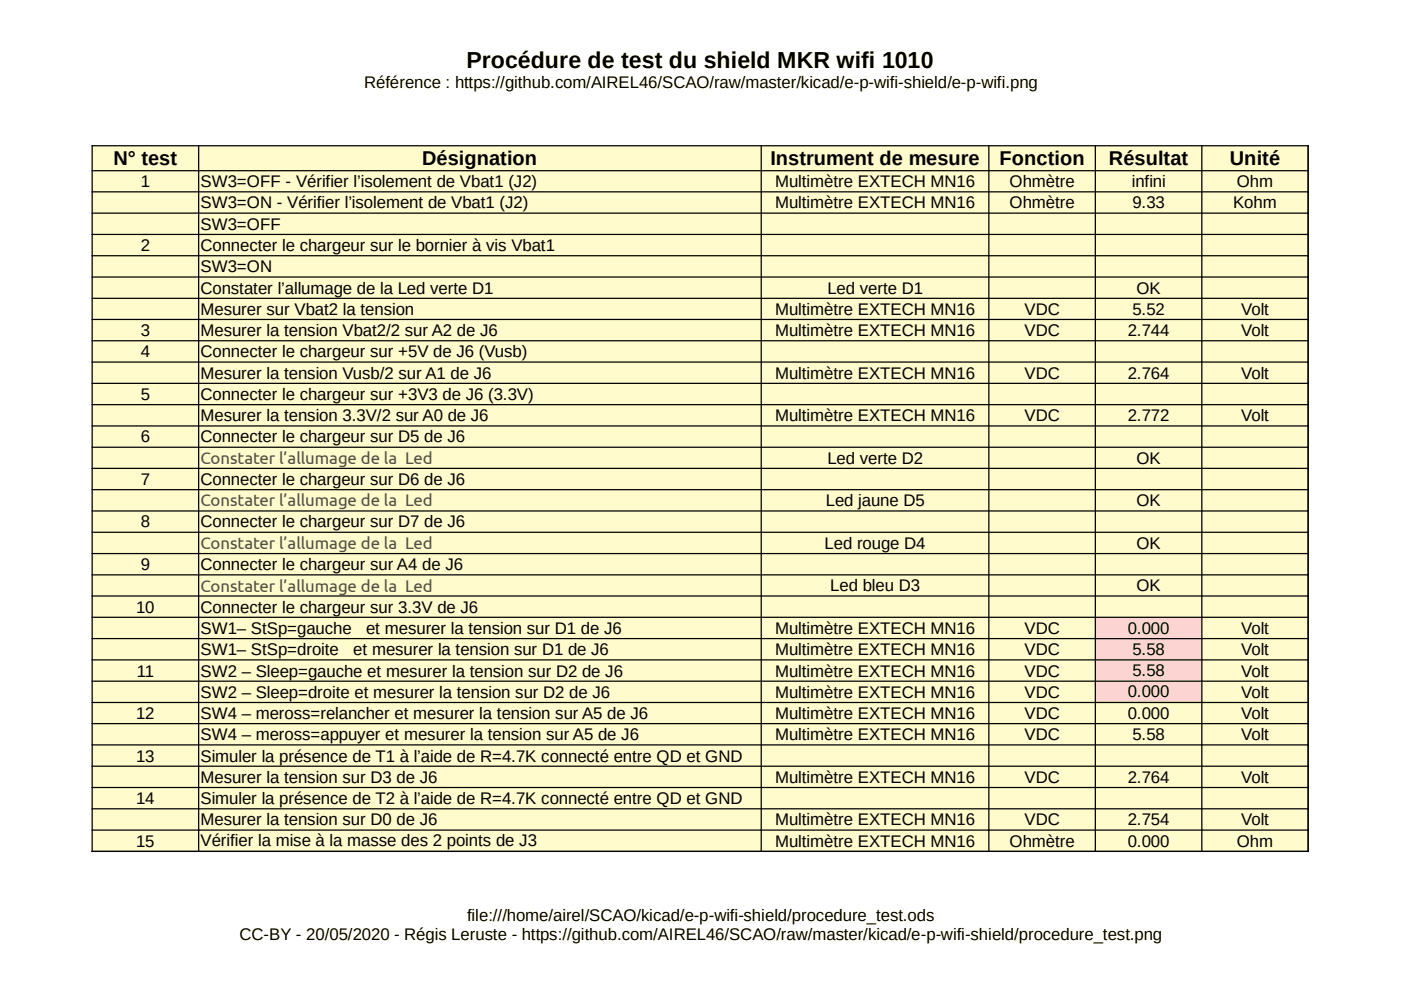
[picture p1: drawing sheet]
<svg xmlns="http://www.w3.org/2000/svg" width="297mm" height="210mm" viewBox="0 0 297 210" stroke-linecap="round" stroke-linejoin="round" font-family="sans-serif">
<defs><g id="words">
<text font-size="4.9" x="98.9" y="14.5">Procédure de test du shield MKR wifi 1010</text>
<g font-size="4.2">
<text x="24.1" y="35">N° test</text>
<text x="89.5" y="35">Désignation</text>
<text x="163.3" y="35">Instrument de mesure</text>
<text x="211.9" y="35">Fonction</text>
<text x="235.1" y="35">Résultat</text>
<text x="260.8" y="35">Unité</text>
</g>
<g font-size="3.6">
<text x="77.2" y="18.7">Référence : https://github.com/AIREL46/SCAO/raw/master/kicad/e-p-wifi-shield/e-p-wifi.png</text>
<text x="29.9" y="39.7">1</text>
<text x="42.5" y="39.7">SW3=OFF - Vérifier l’isolement de Vbat1 (J2)</text>
<text x="164.3" y="39.7">Multimètre EXTECH MN16</text>
<text x="214" y="39.7">Ohmètre</text>
<text x="240" y="39.7">infini</text>
<text x="262.2" y="39.7">Ohm</text>
<text x="42.5" y="44.2">SW3=ON - Vérifier l’isolement de Vbat1 (J2)</text>
<text x="164.3" y="44.2">Multimètre EXTECH MN16</text>
<text x="214" y="44.2">Ohmètre</text>
<text x="240.1" y="44.2">9.33</text>
<text x="261.4" y="44.2">Kohm</text>
<text x="29.9" y="53.2">2</text>
<text x="42.5" y="48.7">SW3=OFF</text>
<text x="42.5" y="53.2">Connecter le chargeur sur le bornier à vis Vbat1</text>
<text x="42.5" y="57.7">SW3=ON</text>
<text x="42.5" y="62.2">Constater l’allumage de la Led verte D1</text>
<text x="175.4" y="62.2">Led verte D1</text>
<text x="240.9" y="62.2">OK</text>
<text x="29.9" y="71.2">3</text>
<text x="42.5" y="66.7">Mesurer sur Vbat2 la tension</text>
<text x="42.5" y="71.2">Mesurer la tension Vbat2/2 sur A2 de J6</text>
<text x="164.3" y="66.7">Multimètre EXTECH MN16</text>
<text x="164.3" y="71.2">Multimètre EXTECH MN16</text>
<text x="217.2" y="66.7">VDC</text>
<text x="217.2" y="71.2">VDC</text>
<text x="239.1" y="71.2">2.744</text>
<text x="240.1" y="66.7">5.52</text>
<text x="263.1" y="66.7">Volt</text>
<text x="263.1" y="71.2">Volt</text>
<text x="29.9" y="75.8">4</text>
<text x="42.5" y="75.8">Connecter le chargeur sur +5V de J6 (Vusb)</text>
<text x="42.5" y="80.3">Mesurer la tension Vusb/2 sur A1 de J6</text>
<text x="164.3" y="80.3">Multimètre EXTECH MN16</text>
<text x="217.2" y="80.3">VDC</text>
<text x="239.1" y="80.3">2.764</text>
<text x="263.1" y="80.3">Volt</text>
<text x="29.9" y="84.7">5</text>
<text x="42.5" y="84.7">Connecter le chargeur sur +3V3 de J6 (3.3V)</text>
<text x="42.5" y="89.3">Mesurer la tension 3.3V/2 sur A0 de J6</text>
<text x="164.3" y="89.3">Multimètre EXTECH MN16</text>
<text x="217.2" y="89.3">VDC</text>
<text x="239.1" y="89.3">2.772</text>
<text x="263.1" y="89.3">Volt</text>
<text x="29.9" y="93.8">6</text>
<text x="42.5" y="93.8">Connecter le chargeur sur D5 de J6</text>
<text x="175.4" y="98.3">Led verte D2</text>
<text x="240.9" y="98.3">OK</text>
<text x="29.9" y="102.8">7</text>
<text x="42.5" y="102.8">Connecter le chargeur sur D6 de J6</text>
<text x="175.1" y="107.4">Led jaune D5</text>
<text x="240.9" y="107.4">OK</text>
<text x="29.9" y="111.8">8</text>
<text x="42.5" y="111.8">Connecter le chargeur sur D7 de J6</text>
<text x="174.8" y="116.3">Led rouge D4</text>
<text x="240.9" y="116.3">OK</text>
<text x="29.9" y="120.8">9</text>
<text x="42.5" y="120.8">Connecter le chargeur sur A4 de J6</text>
<text x="176" y="125.4">Led bleu D3</text>
<text x="240.9" y="125.4">OK</text>
<text x="28.9" y="129.9">10</text>
<text x="42.5" y="129.9">Connecter le chargeur sur 3.3V de J6</text>
<text x="42.5" y="134.4">SW1– StSp=gauche</text>
<text x="77.6" y="134.4">et mesurer la tension sur D1 de J6</text>
<text x="164.3" y="134.4">Multimètre EXTECH MN16</text>
<text x="217.2" y="134.4">VDC</text>
<text x="239.1" y="134.4">0.000</text>
<text x="263.1" y="134.4">Volt</text>
<text x="29" y="143.4">11</text>
<text x="42.5" y="138.9">SW1– StSp=droite</text>
<text x="42.5" y="143.4">SW2 – Sleep=gauche et mesurer la tension sur D2 de J6</text>
<text x="74.9" y="138.9">et mesurer la tension sur D1 de J6</text>
<text x="164.3" y="138.9">Multimètre EXTECH MN16</text>
<text x="164.3" y="143.4">Multimètre EXTECH MN16</text>
<text x="217.2" y="138.9">VDC</text>
<text x="217.2" y="143.4">VDC</text>
<text x="240.1" y="138.9">5.58</text>
<text x="240.1" y="143.3">5.58</text>
<text x="263.1" y="138.9">Volt</text>
<text x="263.1" y="143.4">Volt</text>
<text x="42.5" y="147.9">SW2 – Sleep=droite et mesurer la tension sur D2 de J6</text>
<text x="164.3" y="147.9">Multimètre EXTECH MN16</text>
<text x="217.2" y="147.9">VDC</text>
<text x="239.1" y="147.8">0.000</text>
<text x="263.1" y="147.9">Volt</text>
<text x="28.9" y="152.4">12</text>
<text x="42.5" y="152.4">SW4 – meross=relancher et mesurer la tension sur A5 de J6</text>
<text x="164.3" y="152.4">Multimètre EXTECH MN16</text>
<text x="217.2" y="152.4">VDC</text>
<text x="239.1" y="152.4">0.000</text>
<text x="263.1" y="152.4">Volt</text>
<text x="28.9" y="161.5">13</text>
<text x="42.5" y="157">SW4 – meross=appuyer et mesurer la tension sur A5 de J6</text>
<text x="42.5" y="161.5">Simuler la présence de T1 à l’aide de R=4.7K connecté entre QD et GND</text>
<text x="164.3" y="157">Multimètre EXTECH MN16</text>
<text x="217.2" y="157">VDC</text>
<text x="240.1" y="157">5.58</text>
<text x="263.1" y="157">Volt</text>
<text x="42.5" y="165.9">Mesurer la tension sur D3 de J6</text>
<text x="164.3" y="165.9">Multimètre EXTECH MN16</text>
<text x="217.2" y="165.9">VDC</text>
<text x="239.1" y="165.9">2.764</text>
<text x="263.1" y="165.9">Volt</text>
<text x="28.9" y="170.4">14</text>
<text x="42.5" y="170.4">Simuler la présence de T2 à l’aide de R=4.7K connecté entre QD et GND</text>
<text x="28.9" y="179.5">15</text>
<text x="42.5" y="175">Mesurer la tension sur D0 de J6</text>
<text x="42.5" y="179.4">Vérifier la mise à la masse des 2 points de J3</text>
<text x="164.3" y="175">Multimètre EXTECH MN16</text>
<text x="164.3" y="179.5">Multimètre EXTECH MN16</text>
<text x="214" y="179.5">Ohmètre</text>
<text x="217.2" y="175">VDC</text>
<text x="239.1" y="175">2.754</text>
<text x="239.1" y="179.5">0.000</text>
<text x="262.2" y="179.5">Ohm</text>
<text x="263.1" y="175">Volt</text>
<text x="99.1" y="195.3">file:///home/airel/SCAO/kicad/e-p-wifi-shield/procedure_test.ods</text>
<text x="50.8" y="199.2">CC-BY - 20/05/2020 - Régis Leruste - https://github.com/AIREL46/SCAO/raw/master/kicad/e-p-wifi-shield/procedure_test.png</text>
</g>
<g font-size="3.6" fill="#4c4c4c">
<text x="42.5" y="98.4">Constater l’allumage de la Led</text>
<text x="42.5" y="107.4">Constater l’allumage de la Led</text>
<text x="42.5" y="116.4">Constater l’allumage de la Led</text>
<text x="42.5" y="125.5">Constater l’allumage de la Led</text>
</g>
</g></defs>
<path d="M19.5 30.9h257.9v149.6h-257.9z" fill-rule="evenodd" fill="#fffbcc"/>
<path d="M232.2 130.8h22.5v18.1h-22.5z" fill-rule="evenodd" fill="#fcd4d1"/>
<g fill="none" stroke="#000" stroke-width=".26">
<path d="M19.4 30.9h258.1M19.4 36.2h258.1M19.5 30.8v149.8M42.1 30.8v149.8M161.4 30.8v149.8M209.7 30.8v149.8M232.2 30.8v149.8M254.8 30.8v149.8M277.4 30.8v149.8M19.4 40.7h258.1M19.4 45.2h258.1M19.4 49.7h258.1"/>
<path d="M19.4 54.2h258.1M19.4 58.7h258.1M19.4 63.3h258.1M19.4 67.7h258.1M19.4 72.2h258.1M19.4 76.8h258.1M19.4 81.3h258.1M19.4 85.8h258.1M19.4 90.3h258.1M19.4 94.8h258.1M19.4 99.3h258.1M19.4 103.8h258.1"/>
<path d="M19.4 108.3h258.1M19.4 112.9h258.1M19.4 117.4h258.1M19.4 121.9h258.1M19.4 126.4h258.1M19.4 130.9h258.1M19.4 135.4h258.1M19.4 139.9h258.1M19.4 144.4h258.1M19.4 148.9h258.1M19.4 153.4h258.1M19.4 157.9h258.1"/>
<path d="M19.4 162.5h258.1M19.4 167h258.1M19.4 171.5h258.1M19.4 176h258.1M19.4 180.5h258.1"/>
</g>
<use href="#words"/>
</svg>
